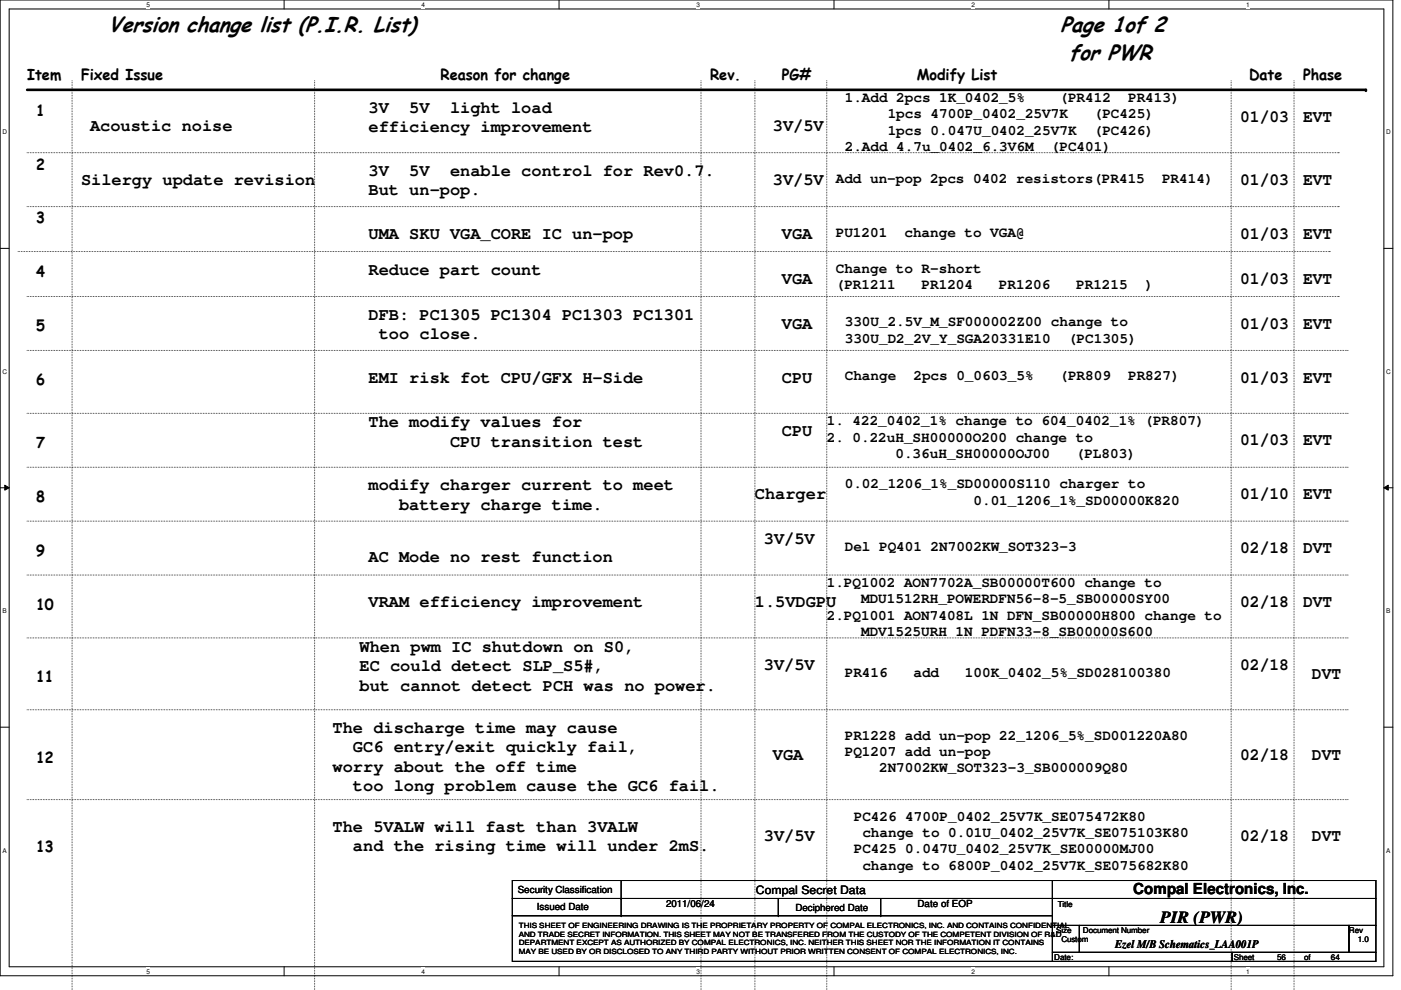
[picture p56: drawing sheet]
<svg xmlns="http://www.w3.org/2000/svg" width="297mm" height="210mm" viewBox="0 0 297 210" stroke-linecap="round" stroke-linejoin="round" font-family="sans-serif">
<defs><g id="words">
<g font-size="4.6">
<text x="22.9" y="6.7">Version change list (P.I.R. List)</text>
<text x="224.8" y="6.7">Page 1of 2</text>
<text x="226.6" y="12.8">for PWR</text>
</g>
<g font-size="3.6">
<text x="78.1" y="24">3V</text>
<text x="86.8" y="24">5V</text>
<text x="95.4" y="24">light load</text>
<text x="19.1" y="27.8">Acoustic noise</text>
<text x="78.1" y="28.1">efficiency improvement</text>
<text x="163.9" y="27.8">3V/5V</text>
<text x="262.9" y="25.9">01/03</text>
<text x="276.3" y="25.9">EVT</text>
<text x="17.2" y="39.2">Silergy update revision</text>
<text x="78.1" y="37.3">3V</text>
<text x="78.1" y="41.4">But un-pop.</text>
<text x="86.8" y="37.3">5V</text>
<text x="95.4" y="37.3">enable control for Rev0.7.</text>
<text x="163.9" y="39.2">3V/5V</text>
<text x="262.9" y="39.2">01/03</text>
<text x="276.3" y="39.2">EVT</text>
<text x="78.1" y="50.6">UMA SKU VGA_CORE IC un-pop</text>
<text x="165.8" y="50.6">VGA</text>
<text x="262.9" y="50.6">01/03</text>
<text x="276.3" y="50.6">EVT</text>
<text x="78.1" y="58.3">Reduce part count</text>
<text x="165.8" y="60.2">VGA</text>
<text x="262.9" y="60.2">01/03</text>
<text x="276.3" y="60.2">EVT</text>
<text x="78.1" y="67.8">DFB: PC1305 PC1304 PC1303 PC1301</text>
<text x="80.3" y="71.9">too close.</text>
<text x="165.8" y="69.7">VGA</text>
<text x="262.9" y="69.7">01/03</text>
<text x="276.3" y="69.7">EVT</text>
<text x="78.1" y="81.1">EMI risk fot CPU/GFX H-Side</text>
<text x="165.8" y="81.1">CPU</text>
<text x="262.9" y="81.1">01/03</text>
<text x="276.3" y="81.1">EVT</text>
<text x="78.1" y="90.6">The modify values for</text>
<text x="95.4" y="94.7">CPU transition test</text>
<text x="165.8" y="92.5">CPU</text>
<text x="262.9" y="94.4">01/03</text>
<text x="276.3" y="94.4">EVT</text>
<text x="78.1" y="104">modify charger current to meet</text>
<text x="160.1" y="105.9">Charger</text>
<text x="262.9" y="105.9">01/10</text>
<text x="276.3" y="105.9">EVT</text>
<text x="84.6" y="108.1">battery charge time.</text>
<text x="78.1" y="119.2">AC Mode no rest function</text>
<text x="162" y="115.4">3V/5V</text>
<text x="262.9" y="117.3">02/18</text>
<text x="276.3" y="117.3">DVT</text>
<text x="78.1" y="128.7">VRAM efficiency improvement</text>
<text x="160.1" y="128.7">1.5VDGPU</text>
<text x="262.9" y="128.7">02/18</text>
<text x="276.3" y="128.7">DVT</text>
<text x="76.2" y="138.3">When pwm IC shutdown on S0,</text>
<text x="76.2" y="142.4">EC could detect SLP_S5#,</text>
<text x="162" y="142.1">3V/5V</text>
<text x="262.9" y="142.1">02/18</text>
<text x="278.2" y="144">DVT</text>
<text x="76.2" y="146.5">but cannot detect PCH was no power.</text>
<text x="70.5" y="155.4">The discharge time may cause</text>
<text x="74.8" y="159.5">GC6 entry/exit quickly fail,</text>
<text x="163.9" y="161.1">VGA</text>
<text x="262.9" y="161.1">02/18</text>
<text x="278.2" y="161.1">DVT</text>
<text x="70.5" y="163.6">worry about the off time</text>
<text x="74.8" y="167.7">too long problem cause the GC6 fail.</text>
<text x="70.5" y="176.4">The 5VALW will fast than 3VALW</text>
<text x="162" y="178.3">3V/5V</text>
<text x="262.9" y="178.3">02/18</text>
<text x="278.2" y="178.3">DVT</text>
<text x="74.8" y="180.5">and the rising time will under 2mS.</text>
<text x="246" y="195.7">PIR (PWR)</text>
</g>
<g font-size="3.2">
<text x="5.8" y="16.9">Item</text>
<text x="17.2" y="16.9">Fixed Issue</text>
<text x="93.4" y="16.9">Reason for change</text>
<text x="150.5" y="16.9">Rev.</text>
<text x="165.8" y="16.9">PG#</text>
<text x="194.4" y="16.9">Modify List</text>
<text x="264.8" y="16.9">Date</text>
<text x="276.3" y="16.9">Phase</text>
<text x="7.7" y="24.5">1</text>
<text x="7.7" y="35.9">2</text>
<text x="7.7" y="47.4">3</text>
<text x="7.7" y="58.8">4</text>
<text x="7.7" y="70.2">5</text>
<text x="7.7" y="81.7">6</text>
<text x="7.7" y="95">7</text>
<text x="7.7" y="106.4">8</text>
<text x="7.7" y="117.9">9</text>
<text x="7.7" y="129.3">10</text>
<text x="7.7" y="144.5">11</text>
<text x="7.7" y="161.7">12</text>
<text x="7.7" y="180.7">13</text>
<text x="240.3" y="189.7">Compal Electronics, Inc.</text>
</g>
<g font-size="3">
<text x="179.1" y="21.6">1.Add 2pcs 1K_0402_5%</text>
<text x="224.6" y="21.6">(PR412</text>
<text x="239.2" y="21.6">PR413)</text>
<text x="188.2" y="25.1">1pcs 4700P_0402_25V7K</text>
<text x="188.2" y="28.5">1pcs 0.047U_0402_25V7K</text>
<text x="231.9" y="25.1">(PC425)</text>
<text x="231.9" y="28.5">(PC426)</text>
<text x="179.1" y="32">2.Add 4.7u_0402_6.3V6M</text>
<text x="222.8" y="32">(PC401)</text>
<text x="177.2" y="38.7">Add un-pop 2pcs 0402 resistors(PR415</text>
<text x="246.4" y="38.7">PR414)</text>
<text x="177.2" y="50.2">PU1201</text>
<text x="191.8" y="50.2">change to VGA@</text>
<text x="177.2" y="57.8">Change to R-short</text>
<text x="177.2" y="61.3">(PR1211</text>
<text x="195.4" y="61.3">PR1204</text>
<text x="211.8" y="61.3">PR1206</text>
<text x="228.2" y="61.3">PR1215</text>
<text x="242.7" y="61.3">)</text>
<text x="179.1" y="69.2">330U_2.5V_M_SF000002Z00 change to</text>
<text x="179.1" y="72.7">330U_D2_2V_Y_SGA20331E10</text>
<text x="226.4" y="72.7">(PC1305)</text>
<text x="179.1" y="80.6">Change</text>
<text x="193.7" y="80.6">2pcs 0_0603_5%</text>
<text x="224.6" y="80.6">(PR809</text>
<text x="239.2" y="80.6">PR827)</text>
<text x="175.3" y="90.2">1. 422_0402_1% change to 604_0402_1% (PR807)</text>
<text x="175.3" y="93.6">2. 0.22uH_SH00000O200 change to</text>
<text x="189.9" y="97.1">0.36uH_SH00000OJ00</text>
<text x="228.1" y="97.1">(PL803)</text>
<text x="179.1" y="103.5">0.02_1206_1%_SD00000S110 charger to</text>
<text x="206.4" y="107">0.01_1206_1%_SD00000K820</text>
<text x="179.1" y="116.8">Del PQ401 2N7002KW_SOT323-3</text>
<text x="175.3" y="124.5">1.PQ1002 AON7702A_SB00000T600 change to</text>
<text x="175.3" y="131.4">2.PQ1001 AON7408L 1N DFN_SB00000H800 change to</text>
<text x="182.6" y="127.9">MDU1512RH_POWERDFN56-8-5_SB00000SY00</text>
<text x="182.6" y="134.9">MDV1525URH 1N PDFN33-8_SB00000S600</text>
<text x="179.1" y="143.5">PR416</text>
<text x="193.7" y="143.5">add</text>
<text x="204.6" y="143.5">100K_0402_5%_SD028100380</text>
<text x="179.1" y="156.8">PR1228 add un-pop 22_1206_5%_SD001220A80</text>
<text x="179.1" y="160.3">PQ1207 add un-pop</text>
<text x="186.4" y="163.8">2N7002KW_SOT323-3_SB000009Q80</text>
<text x="181" y="174">PC426 4700P_0402_25V7K_SE075472K80</text>
<text x="182.8" y="177.5">change to 0.01U_0402_25V7K_SE075103K80</text>
<text x="181" y="180.9">PC425 0.047U_0402_25V7K_SE00000MJ00</text>
<text x="182.8" y="184.4">change to 6800P_0402_25V7K_SE075682K80</text>
</g>
<g font-size="2.5">
<text x="160.3" y="189.5">Compal Secret Data</text>
<text x="236.5" y="201.1">Ezel M/B Schematics_LAA001P</text>
</g>
<g font-size="2.1">
<text x="109.8" y="189.4">Security Classification</text>
<text x="113.8" y="193">Issued Date</text>
<text x="141.2" y="192.4">2011/06/24</text>
<text x="168.7" y="193.2">Deciphered Date</text>
<text x="194.6" y="192.4">Date of EOP</text>
</g>
<g font-size="1.7">
<text x="223.9" y="197.7">Size</text>
<text x="224.3" y="192.2">Title</text>
<text x="229.6" y="197.7">Document Number</text>
<text x="286" y="197.7">Rev</text>
<text x="223.5" y="203.5">Date:</text>
<text x="225" y="199.6">Custom</text>
<text x="261.6" y="203.5">Sheet</text>
<text x="270.8" y="203.5">56</text>
<text x="276.5" y="203.5">of</text>
<text x="282.2" y="203.5">64</text>
<text x="287.9" y="199.6">1.0</text>
</g>
<g font-size="1.5">
<text x="110" y="196.8">THIS SHEET OF ENGINEERING DRAWING IS THE PROPRIETARY PROPERTY OF COMPAL ELECTRONICS, INC. AND CONTAINS CONFIDENTIAL</text>
<text x="110" y="198.6">AND TRADE SECRET INFORMATION. THIS SHEET MAY NOT BE TRANSFERED FROM THE CUSTODY OF THE COMPETENT DIVISION OF R&amp;D</text>
<text x="110" y="200.4">DEPARTMENT EXCEPT AS AUTHORIZED BY COMPAL ELECTRONICS, INC. NEITHER THIS SHEET NOR THE INFORMATION IT CONTAINS</text>
<text x="110" y="202.2">MAY BE USED BY OR DISCLOSED TO ANY THIRD PARTY WITHOUT PRIOR WRITTEN CONSENT OF COMPAL ELECTRONICS, INC.</text>
</g>
<g font-size="1.4">
<text x="31.1" y="1.4">5</text>
<text x="89.4" y="1.4">4</text>
<text x="147.7" y="1.4">3</text>
<text x="205.9" y="1.4">2</text>
<text x="264.2" y="1.4">1</text>
<text x=".5" y="28.5">D</text>
<text x="293.9" y="28.5">D</text>
<text x=".5" y="79.2">C</text>
<text x="293.9" y="79.2">C</text>
<text x=".5" y="130">B</text>
<text x="293.9" y="130">B</text>
<text x=".5" y="180.8">A</text>
<text x="293.9" y="180.8">A</text>
<text x="31.1" y="206.4">5</text>
<text x="89.4" y="206.4">4</text>
<text x="147.7" y="206.4">3</text>
<text x="205.9" y="206.4">2</text>
<text x="264.2" y="206.4">1</text>
</g>
</g></defs>
<path d="M0 0h295.3v206.9h-295.3zM1.9 1.9h291.5v203.1h-291.5z" fill="none" stroke="#000" stroke-width=".21"/>
<g fill="#fff">
<path d="M31.1 .2h.7v1.5h-.7z"/>
<path d="M31.1 205.2h.7v1.5h-.7z"/>
</g>
<path d="M60.2 0v1.9M60.2 205v1.9" fill="none" stroke="#000" stroke-width=".21"/>
<g fill="#fff">
<path d="M89.4 .2h.7v1.5h-.7z"/>
<path d="M89.4 205.2h.7v1.5h-.7z"/>
</g>
<path d="M118.5 0v1.9M118.5 205v1.9" fill="none" stroke="#000" stroke-width=".21"/>
<g fill="#fff">
<path d="M147.7 .2h.7v1.5h-.7z"/>
<path d="M147.7 205.2h.7v1.5h-.7z"/>
</g>
<path d="M176.8 0v1.9M176.8 205v1.9" fill="none" stroke="#000" stroke-width=".21"/>
<g fill="#fff">
<path d="M205.9 .2h.8v1.5h-.8z"/>
<path d="M205.9 205.2h.8v1.5h-.8z"/>
</g>
<path d="M235.1 0v1.9M235.1 205v1.9" fill="none" stroke="#000" stroke-width=".21"/>
<g fill="#fff">
<path d="M264.2 .2h.8v1.5h-.8z"/>
<path d="M264.2 205.2h.8v1.5h-.8z"/>
<path d="M.5 27.3h1v1.5h-1z"/>
<path d="M293.9 27.3h1v1.5h-1z"/>
<path d="M.5 78h1v1.5h-1z"/>
<path d="M293.9 78h1v1.5h-1z"/>
</g>
<path d="M0 52.7h1.9M293.4 52.7h1.9" fill="none" stroke="#000" stroke-width=".21"/>
<g fill="#fff">
<path d="M.5 128.8h.9v1.5h-.9z"/>
<path d="M293.9 128.8h.9v1.5h-.9z"/>
</g>
<path d="M0 103.4h1.9M1 102.9l.9 .5-.9 .5zM293.4 103.4l.9-.5v1zM293.4 103.4h1.9" fill="none" stroke="#000" stroke-width=".21"/>
<path d="M1 102.9l.9 .5-.9 .5zM293.4 103.4l.9-.5v1z" fill="#000"/>
<g fill="#fff">
<path d="M.5 179.5h.9v1.6h-.9z"/>
<path d="M293.9 179.5h.9v1.6h-.9z"/>
</g>
<g fill="none" stroke="#000" stroke-width=".21">
<path d="M0 154.2h1.9M293.4 154.2h1.9M108.6 186.7h114.5v3.8h-114.5zM108.6 190.5h114.5v3.6h-114.5zM108.6 194.1h114.5v9.7h-114.5zM131.7 190.5h.1M131.7 194.1h.1M131.7 186.7v7.4M165 194.1h.1M165 190.5v3.6M186.7 194.1h.1M186.7 190.5v3.6"/>
<path d="M223.1 186.7h68.6v3.8h-68.6zM223.1 190.5h68.6v5.7h-68.6zM223.1 196.2h5.8v5.7h-5.8zM228.9 196.2h57.1v5.7h-57.1zM286 196.2h5.7v5.7h-5.7zM223.1 201.9h38.1v1.9h-38.1zM261.2 201.9h30.5v1.9h-30.5z"/>
</g>
<path d="M5.8 19h283.8" fill="none" stroke="#000" stroke-width=".55"/>
<circle cx="289.6" cy="19" r=".28" fill="#000"/>
<g fill="none" stroke="#000" stroke-width=".21" stroke-dasharray="0 .3">
<path d="M15.3 17.1v192.8M66.7 17.1v192.8M148.6 17.1v192.8M160.1 17.1v192.8M175.3 17.1v192.8M261 17.1v192.8M274.4 17.1v192.8M5.8 32.4h278.1M283.9 32.4h.1M3.8 53.3h278.2M5.8 43.8h278.1M282 53.3h.1"/>
<path d="M283.9 43.8h.1M5.8 62.9h278.1M5.8 74.3h280M283.9 62.9h.1M285.8 74.3h.1M5.8 87.6h280M5.8 99.1h280M285.8 87.6h.1M285.8 99.1h.1M5.8 110.5h280M285.8 110.5h.1M5.8 121.9h280"/>
<path d="M5.8 135.3h280M285.8 121.9h.1M285.8 135.3h.1M5.8 150.5h280M285.8 150.5h.1M5.8 169.5h280M285.8 169.5h.1"/>
</g>
<use href="#words"/>
</svg>
